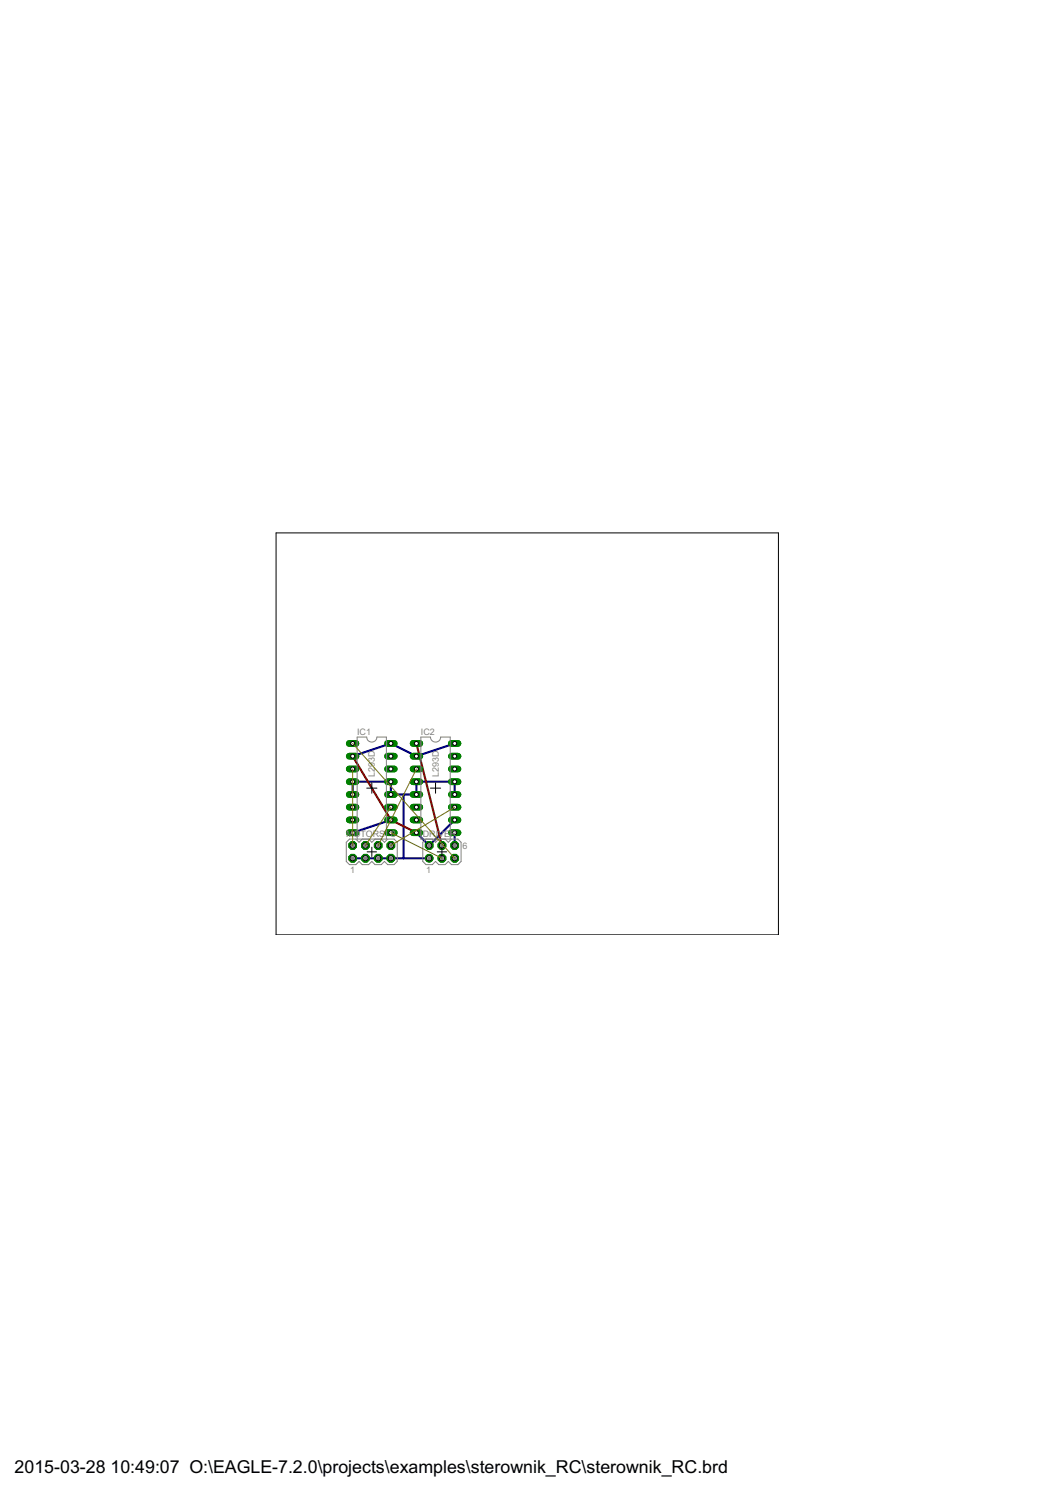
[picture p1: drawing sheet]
<svg xmlns="http://www.w3.org/2000/svg" width="210mm" height="297mm" viewBox="0 0 210 297" stroke-linecap="round" stroke-linejoin="round" font-family="sans-serif">
<defs><g id="words">
<g font-size="4">
<text x="2.9" y="293.1">2015-03-28</text>
<text x="22" y="293.1">10:49:07 O:\EAGLE-7.2.0\projects\examples\sterownik_RC\sterownik_RC.brd</text>
</g>
<g font-size="2" fill="#808080">
<text x="71" y="146.3">IC1</text>
<text x="83.7" y="146.3">IC2</text>
<text x="74.6" y="154.6" transform="rotate(-90 74.6 154.6)">L293D</text>
<text x="87.3" y="154.6" transform="rotate(-90 87.3 154.6)">L293D</text>
<text x="68.9" y="166.6">M</text>
<text x="70.4" y="166.6">OTORS</text>
<text x="77.8" y="166.6">8</text>
<text x="84.1" y="166.6">DRIVER</text>
<text x="69.7" y="173.7">1</text>
<text x="84.8" y="173.7">1</text>
<text x="92" y="168.9">6</text>
</g>
</g></defs>
<path d="M70.2 158.1v-2.6h7.6v2.6h5v-2.6h7.7v2.6M80.3 158.1v12.7M90.5 147.9l-7.7 2.6-5-2.6-7.6 2.6M70.2 170.8h15.2M77.8 163.1l-7.6 2.6M90.5 163.1l-5.1 5.1-2.6-2.5M90.5 165.7v2.5" fill="none" stroke="#000080" stroke-width=".42"/>
<path d="M69.5 147.9h1.3" fill="none" stroke="#008000" stroke-width="1.3"/>
<circle cx="70.2" cy="147.9" r=".4" fill="#fff" stroke="#000" stroke-width=".2"/>
<path d="M69.5 150.5h1.3" fill="none" stroke="#008000" stroke-width="1.3"/>
<circle cx="70.2" cy="150.5" r=".4" fill="#fff" stroke="#000" stroke-width=".2"/>
<path d="M69.5 163.1h1.3" fill="none" stroke="#008000" stroke-width="1.3"/>
<circle cx="70.2" cy="163.1" r=".4" fill="#fff" stroke="#000" stroke-width=".2"/>
<path d="M69.5 165.7h1.3" fill="none" stroke="#008000" stroke-width="1.3"/>
<circle cx="70.2" cy="165.7" r=".4" fill="#fff" stroke="#000" stroke-width=".2"/>
<path d="M69.5 153h1.3" fill="none" stroke="#008000" stroke-width="1.3"/>
<circle cx="70.2" cy="153" r=".4" fill="#fff" stroke="#000" stroke-width=".2"/>
<path d="M69.5 155.5h1.3" fill="none" stroke="#008000" stroke-width="1.3"/>
<circle cx="70.2" cy="155.5" r=".4" fill="#fff" stroke="#000" stroke-width=".2"/>
<path d="M69.5 160.6h1.3" fill="none" stroke="#008000" stroke-width="1.3"/>
<circle cx="70.2" cy="160.6" r=".4" fill="#fff" stroke="#000" stroke-width=".2"/>
<path d="M69.5 158.1h1.3" fill="none" stroke="#008000" stroke-width="1.3"/>
<circle cx="70.2" cy="158.1" r=".4" fill="#fff" stroke="#000" stroke-width=".2"/>
<path d="M77.1 165.7h1.3" fill="none" stroke="#008000" stroke-width="1.3"/>
<circle cx="77.8" cy="165.7" r=".4" fill="#fff" stroke="#000" stroke-width=".2"/>
<path d="M77.1 163.1h1.3" fill="none" stroke="#008000" stroke-width="1.3"/>
<circle cx="77.8" cy="163.1" r=".4" fill="#fff" stroke="#000" stroke-width=".2"/>
<path d="M77.1 160.6h1.3" fill="none" stroke="#008000" stroke-width="1.3"/>
<circle cx="77.8" cy="160.6" r=".4" fill="#fff" stroke="#000" stroke-width=".2"/>
<path d="M77.1 158.1h1.3" fill="none" stroke="#008000" stroke-width="1.3"/>
<circle cx="77.8" cy="158.1" r=".4" fill="#fff" stroke="#000" stroke-width=".2"/>
<path d="M77.1 155.5h1.3" fill="none" stroke="#008000" stroke-width="1.3"/>
<circle cx="77.8" cy="155.5" r=".4" fill="#fff" stroke="#000" stroke-width=".2"/>
<path d="M77.1 153h1.3" fill="none" stroke="#008000" stroke-width="1.3"/>
<circle cx="77.8" cy="153" r=".4" fill="#fff" stroke="#000" stroke-width=".2"/>
<path d="M77.1 150.5h1.3" fill="none" stroke="#008000" stroke-width="1.3"/>
<circle cx="77.8" cy="150.5" r=".4" fill="#fff" stroke="#000" stroke-width=".2"/>
<path d="M77.1 147.9h1.3" fill="none" stroke="#008000" stroke-width="1.3"/>
<circle cx="77.8" cy="147.9" r=".4" fill="#fff" stroke="#000" stroke-width=".2"/>
<path d="M82.2 147.9h1.3" fill="none" stroke="#008000" stroke-width="1.3"/>
<circle cx="82.8" cy="147.9" r=".4" fill="#fff" stroke="#000" stroke-width=".2"/>
<path d="M82.2 150.5h1.3" fill="none" stroke="#008000" stroke-width="1.3"/>
<circle cx="82.8" cy="150.5" r=".4" fill="#fff" stroke="#000" stroke-width=".2"/>
<path d="M82.2 163.1h1.3" fill="none" stroke="#008000" stroke-width="1.3"/>
<circle cx="82.8" cy="163.1" r=".4" fill="#fff" stroke="#000" stroke-width=".2"/>
<path d="M82.2 165.7h1.3" fill="none" stroke="#008000" stroke-width="1.3"/>
<circle cx="82.8" cy="165.7" r=".4" fill="#fff" stroke="#000" stroke-width=".2"/>
<path d="M82.2 153h1.3" fill="none" stroke="#008000" stroke-width="1.3"/>
<circle cx="82.8" cy="153" r=".4" fill="#fff" stroke="#000" stroke-width=".2"/>
<path d="M82.2 155.5h1.3" fill="none" stroke="#008000" stroke-width="1.3"/>
<circle cx="82.8" cy="155.5" r=".4" fill="#fff" stroke="#000" stroke-width=".2"/>
<path d="M82.2 160.6h1.3" fill="none" stroke="#008000" stroke-width="1.3"/>
<circle cx="82.8" cy="160.6" r=".4" fill="#fff" stroke="#000" stroke-width=".2"/>
<path d="M82.2 158.1h1.3" fill="none" stroke="#008000" stroke-width="1.3"/>
<circle cx="82.8" cy="158.1" r=".4" fill="#fff" stroke="#000" stroke-width=".2"/>
<path d="M89.8 165.7h1.3" fill="none" stroke="#008000" stroke-width="1.3"/>
<circle cx="90.5" cy="165.7" r=".4" fill="#fff" stroke="#000" stroke-width=".2"/>
<path d="M89.8 163.1h1.3" fill="none" stroke="#008000" stroke-width="1.3"/>
<circle cx="90.5" cy="163.1" r=".4" fill="#fff" stroke="#000" stroke-width=".2"/>
<path d="M89.8 160.6h1.3" fill="none" stroke="#008000" stroke-width="1.3"/>
<circle cx="90.5" cy="160.6" r=".4" fill="#fff" stroke="#000" stroke-width=".2"/>
<path d="M89.8 158.1h1.3" fill="none" stroke="#008000" stroke-width="1.3"/>
<circle cx="90.5" cy="158.1" r=".4" fill="#fff" stroke="#000" stroke-width=".2"/>
<path d="M89.8 155.5h1.3" fill="none" stroke="#008000" stroke-width="1.3"/>
<circle cx="90.5" cy="155.5" r=".4" fill="#fff" stroke="#000" stroke-width=".2"/>
<path d="M89.8 153h1.3" fill="none" stroke="#008000" stroke-width="1.3"/>
<circle cx="90.5" cy="153" r=".4" fill="#fff" stroke="#000" stroke-width=".2"/>
<path d="M89.8 150.5h1.3" fill="none" stroke="#008000" stroke-width="1.3"/>
<circle cx="90.5" cy="150.5" r=".4" fill="#fff" stroke="#000" stroke-width=".2"/>
<path d="M89.8 147.9h1.3" fill="none" stroke="#008000" stroke-width="1.3"/>
<circle cx="90.5" cy="147.9" r=".4" fill="#fff" stroke="#000" stroke-width=".2"/>
<circle cx="70.2" cy="170.8" r=".83" fill="#008000" stroke="#008000" stroke-width=".2"/>
<circle cx="70.2" cy="170.8" r=".51" fill="#fff" stroke="#000" stroke-width=".2"/>
<circle cx="72.7" cy="170.8" r=".83" fill="#008000" stroke="#008000" stroke-width=".2"/>
<circle cx="72.7" cy="170.8" r=".51" fill="#fff" stroke="#000" stroke-width=".2"/>
<circle cx="75.2" cy="170.8" r=".83" fill="#008000" stroke="#008000" stroke-width=".2"/>
<circle cx="75.2" cy="170.8" r=".51" fill="#fff" stroke="#000" stroke-width=".2"/>
<circle cx="77.8" cy="170.8" r=".83" fill="#008000" stroke="#008000" stroke-width=".2"/>
<circle cx="77.8" cy="170.8" r=".51" fill="#fff" stroke="#000" stroke-width=".2"/>
<circle cx="70.2" cy="168.2" r=".83" fill="#008000" stroke="#008000" stroke-width=".2"/>
<circle cx="70.2" cy="168.2" r=".51" fill="#fff" stroke="#000" stroke-width=".2"/>
<circle cx="72.7" cy="168.2" r=".83" fill="#008000" stroke="#008000" stroke-width=".2"/>
<circle cx="72.7" cy="168.2" r=".51" fill="#fff" stroke="#000" stroke-width=".2"/>
<circle cx="75.2" cy="168.2" r=".83" fill="#008000" stroke="#008000" stroke-width=".2"/>
<circle cx="75.2" cy="168.2" r=".51" fill="#fff" stroke="#000" stroke-width=".2"/>
<circle cx="77.8" cy="168.2" r=".83" fill="#008000" stroke="#008000" stroke-width=".2"/>
<circle cx="77.8" cy="168.2" r=".51" fill="#fff" stroke="#000" stroke-width=".2"/>
<circle cx="85.4" cy="170.8" r=".76" fill="#008000" stroke="#008000" stroke-width=".2"/>
<circle cx="85.4" cy="170.8" r=".51" fill="#fff" stroke="#000" stroke-width=".2"/>
<circle cx="87.9" cy="170.8" r=".83" fill="#008000" stroke="#008000" stroke-width=".2"/>
<circle cx="87.9" cy="170.8" r=".51" fill="#fff" stroke="#000" stroke-width=".2"/>
<circle cx="90.5" cy="170.8" r=".83" fill="#008000" stroke="#008000" stroke-width=".2"/>
<circle cx="90.5" cy="170.8" r=".51" fill="#fff" stroke="#000" stroke-width=".2"/>
<circle cx="85.4" cy="168.2" r=".83" fill="#008000" stroke="#008000" stroke-width=".2"/>
<circle cx="85.4" cy="168.2" r=".51" fill="#fff" stroke="#000" stroke-width=".2"/>
<circle cx="87.9" cy="168.2" r=".83" fill="#008000" stroke="#008000" stroke-width=".2"/>
<circle cx="87.9" cy="168.2" r=".51" fill="#fff" stroke="#000" stroke-width=".2"/>
<circle cx="90.5" cy="168.2" r=".83" fill="#008000" stroke="#008000" stroke-width=".2"/>
<circle cx="90.5" cy="168.2" r=".51" fill="#fff" stroke="#000" stroke-width=".2"/>
<path d="M70.2 150.5l7.6 12.6 5 2.6M82.8 147.9l5.1 20.3" fill="none" stroke="#800000" stroke-width=".42"/>
<path d="M69.5 147.9h1.3" fill="none" stroke="#008000" stroke-width="1.3"/>
<circle cx="70.2" cy="147.9" r=".4" fill="#fff" stroke="#000" stroke-width=".2"/>
<path d="M69.5 150.5h1.3" fill="none" stroke="#008000" stroke-width="1.3"/>
<circle cx="70.2" cy="150.5" r=".4" fill="#fff" stroke="#000" stroke-width=".2"/>
<path d="M69.5 163.1h1.3" fill="none" stroke="#008000" stroke-width="1.3"/>
<circle cx="70.2" cy="163.1" r=".4" fill="#fff" stroke="#000" stroke-width=".2"/>
<path d="M69.5 165.7h1.3" fill="none" stroke="#008000" stroke-width="1.3"/>
<circle cx="70.2" cy="165.7" r=".4" fill="#fff" stroke="#000" stroke-width=".2"/>
<path d="M69.5 153h1.3" fill="none" stroke="#008000" stroke-width="1.3"/>
<circle cx="70.2" cy="153" r=".4" fill="#fff" stroke="#000" stroke-width=".2"/>
<path d="M69.5 155.5h1.3" fill="none" stroke="#008000" stroke-width="1.3"/>
<circle cx="70.2" cy="155.5" r=".4" fill="#fff" stroke="#000" stroke-width=".2"/>
<path d="M69.5 160.6h1.3" fill="none" stroke="#008000" stroke-width="1.3"/>
<circle cx="70.2" cy="160.6" r=".4" fill="#fff" stroke="#000" stroke-width=".2"/>
<path d="M69.5 158.1h1.3" fill="none" stroke="#008000" stroke-width="1.3"/>
<circle cx="70.2" cy="158.1" r=".4" fill="#fff" stroke="#000" stroke-width=".2"/>
<path d="M77.1 165.7h1.3" fill="none" stroke="#008000" stroke-width="1.3"/>
<circle cx="77.8" cy="165.7" r=".4" fill="#fff" stroke="#000" stroke-width=".2"/>
<path d="M77.1 163.1h1.3" fill="none" stroke="#008000" stroke-width="1.3"/>
<circle cx="77.8" cy="163.1" r=".4" fill="#fff" stroke="#000" stroke-width=".2"/>
<path d="M77.1 160.6h1.3" fill="none" stroke="#008000" stroke-width="1.3"/>
<circle cx="77.8" cy="160.6" r=".4" fill="#fff" stroke="#000" stroke-width=".2"/>
<path d="M77.1 158.1h1.3" fill="none" stroke="#008000" stroke-width="1.3"/>
<circle cx="77.8" cy="158.1" r=".4" fill="#fff" stroke="#000" stroke-width=".2"/>
<path d="M77.1 155.5h1.3" fill="none" stroke="#008000" stroke-width="1.3"/>
<circle cx="77.8" cy="155.5" r=".4" fill="#fff" stroke="#000" stroke-width=".2"/>
<path d="M77.1 153h1.3" fill="none" stroke="#008000" stroke-width="1.3"/>
<circle cx="77.8" cy="153" r=".4" fill="#fff" stroke="#000" stroke-width=".2"/>
<path d="M77.1 150.5h1.3" fill="none" stroke="#008000" stroke-width="1.3"/>
<circle cx="77.8" cy="150.5" r=".4" fill="#fff" stroke="#000" stroke-width=".2"/>
<path d="M77.1 147.9h1.3" fill="none" stroke="#008000" stroke-width="1.3"/>
<circle cx="77.8" cy="147.9" r=".4" fill="#fff" stroke="#000" stroke-width=".2"/>
<path d="M82.2 147.9h1.3" fill="none" stroke="#008000" stroke-width="1.3"/>
<circle cx="82.8" cy="147.9" r=".4" fill="#fff" stroke="#000" stroke-width=".2"/>
<path d="M82.2 150.5h1.3" fill="none" stroke="#008000" stroke-width="1.3"/>
<circle cx="82.8" cy="150.5" r=".4" fill="#fff" stroke="#000" stroke-width=".2"/>
<path d="M82.2 163.1h1.3" fill="none" stroke="#008000" stroke-width="1.3"/>
<circle cx="82.8" cy="163.1" r=".4" fill="#fff" stroke="#000" stroke-width=".2"/>
<path d="M82.2 165.7h1.3" fill="none" stroke="#008000" stroke-width="1.3"/>
<circle cx="82.8" cy="165.7" r=".4" fill="#fff" stroke="#000" stroke-width=".2"/>
<path d="M82.2 153h1.3" fill="none" stroke="#008000" stroke-width="1.3"/>
<circle cx="82.8" cy="153" r=".4" fill="#fff" stroke="#000" stroke-width=".2"/>
<path d="M82.2 155.5h1.3" fill="none" stroke="#008000" stroke-width="1.3"/>
<circle cx="82.8" cy="155.5" r=".4" fill="#fff" stroke="#000" stroke-width=".2"/>
<path d="M82.2 160.6h1.3" fill="none" stroke="#008000" stroke-width="1.3"/>
<circle cx="82.8" cy="160.6" r=".4" fill="#fff" stroke="#000" stroke-width=".2"/>
<path d="M82.2 158.1h1.3" fill="none" stroke="#008000" stroke-width="1.3"/>
<circle cx="82.8" cy="158.1" r=".4" fill="#fff" stroke="#000" stroke-width=".2"/>
<path d="M89.8 165.7h1.3" fill="none" stroke="#008000" stroke-width="1.3"/>
<circle cx="90.5" cy="165.7" r=".4" fill="#fff" stroke="#000" stroke-width=".2"/>
<path d="M89.8 163.1h1.3" fill="none" stroke="#008000" stroke-width="1.3"/>
<circle cx="90.5" cy="163.1" r=".4" fill="#fff" stroke="#000" stroke-width=".2"/>
<path d="M89.8 160.6h1.3" fill="none" stroke="#008000" stroke-width="1.3"/>
<circle cx="90.5" cy="160.6" r=".4" fill="#fff" stroke="#000" stroke-width=".2"/>
<path d="M89.8 158.1h1.3" fill="none" stroke="#008000" stroke-width="1.3"/>
<circle cx="90.5" cy="158.1" r=".4" fill="#fff" stroke="#000" stroke-width=".2"/>
<path d="M89.8 155.5h1.3" fill="none" stroke="#008000" stroke-width="1.3"/>
<circle cx="90.5" cy="155.5" r=".4" fill="#fff" stroke="#000" stroke-width=".2"/>
<path d="M89.8 153h1.3" fill="none" stroke="#008000" stroke-width="1.3"/>
<circle cx="90.5" cy="153" r=".4" fill="#fff" stroke="#000" stroke-width=".2"/>
<path d="M89.8 150.5h1.3" fill="none" stroke="#008000" stroke-width="1.3"/>
<circle cx="90.5" cy="150.5" r=".4" fill="#fff" stroke="#000" stroke-width=".2"/>
<path d="M89.8 147.9h1.3" fill="none" stroke="#008000" stroke-width="1.3"/>
<circle cx="90.5" cy="147.9" r=".4" fill="#fff" stroke="#000" stroke-width=".2"/>
<circle cx="70.2" cy="170.8" r=".83" fill="#008000" stroke="#008000" stroke-width=".2"/>
<circle cx="70.2" cy="170.8" r=".51" fill="#fff" stroke="#000" stroke-width=".2"/>
<circle cx="72.7" cy="170.8" r=".83" fill="#008000" stroke="#008000" stroke-width=".2"/>
<circle cx="72.7" cy="170.8" r=".51" fill="#fff" stroke="#000" stroke-width=".2"/>
<circle cx="75.2" cy="170.8" r=".83" fill="#008000" stroke="#008000" stroke-width=".2"/>
<circle cx="75.2" cy="170.8" r=".51" fill="#fff" stroke="#000" stroke-width=".2"/>
<circle cx="77.8" cy="170.8" r=".83" fill="#008000" stroke="#008000" stroke-width=".2"/>
<circle cx="77.8" cy="170.8" r=".51" fill="#fff" stroke="#000" stroke-width=".2"/>
<circle cx="70.2" cy="168.2" r=".83" fill="#008000" stroke="#008000" stroke-width=".2"/>
<circle cx="70.2" cy="168.2" r=".51" fill="#fff" stroke="#000" stroke-width=".2"/>
<circle cx="72.7" cy="168.2" r=".83" fill="#008000" stroke="#008000" stroke-width=".2"/>
<circle cx="72.7" cy="168.2" r=".51" fill="#fff" stroke="#000" stroke-width=".2"/>
<circle cx="75.2" cy="168.2" r=".83" fill="#008000" stroke="#008000" stroke-width=".2"/>
<circle cx="75.2" cy="168.2" r=".51" fill="#fff" stroke="#000" stroke-width=".2"/>
<circle cx="77.8" cy="168.2" r=".83" fill="#008000" stroke="#008000" stroke-width=".2"/>
<circle cx="77.8" cy="168.2" r=".51" fill="#fff" stroke="#000" stroke-width=".2"/>
<circle cx="85.4" cy="170.8" r=".76" fill="#008000" stroke="#008000" stroke-width=".2"/>
<circle cx="85.4" cy="170.8" r=".51" fill="#fff" stroke="#000" stroke-width=".2"/>
<circle cx="87.9" cy="170.8" r=".83" fill="#008000" stroke="#008000" stroke-width=".2"/>
<circle cx="87.9" cy="170.8" r=".51" fill="#fff" stroke="#000" stroke-width=".2"/>
<circle cx="90.5" cy="170.8" r=".83" fill="#008000" stroke="#008000" stroke-width=".2"/>
<circle cx="90.5" cy="170.8" r=".51" fill="#fff" stroke="#000" stroke-width=".2"/>
<circle cx="85.4" cy="168.2" r=".83" fill="#008000" stroke="#008000" stroke-width=".2"/>
<circle cx="85.4" cy="168.2" r=".51" fill="#fff" stroke="#000" stroke-width=".2"/>
<circle cx="87.9" cy="168.2" r=".83" fill="#008000" stroke="#008000" stroke-width=".2"/>
<circle cx="87.9" cy="168.2" r=".51" fill="#fff" stroke="#000" stroke-width=".2"/>
<circle cx="90.5" cy="168.2" r=".83" fill="#008000" stroke="#008000" stroke-width=".2"/>
<circle cx="90.5" cy="168.2" r=".51" fill="#fff" stroke="#000" stroke-width=".2"/>
<path d="M71.1 146.6h1.9a1.02 1.02 0 0 0 1 1 1.02 1.02 0 0 0 1-1h1.9v20.3h-5.8zM83.7 146.6h1.9a1.02 1.02 0 0 0 1.1 1 1.02 1.02 0 0 0 1-1h1.9v20.3h-5.9zM72.1 166.9l-.7 .7-.6-.7h-1.3l-.6 .7v3.8l.6 .6h1.3l.6-.6 .7 .6h1.2l.7-.6 .6 .6h1.3l.6-.6 .6 .6h1.3l.6-.6v-3.8l-.6-.7h-1.3l-.6 .7-.6-.7M73.3 166.9l.7 .7 .6-.7M84.8 166.9l-.7 .7v3.8l.7 .6h1.2l.7-.6 .6 .6h1.3l.6-.6 .6 .6h1.3l.6-.6v-3.8l-.6-.7h-1.3l-.6 .7-.6-.7M86 166.9l.7 .7 .6-.7" fill="none" stroke="#808080" stroke-width=".2"/>
<g fill="#808080" stroke="#808080" stroke-width=".2">
<path d="M72.5 170.5h.5v.5h-.5z"/>
<path d="M69.9 170.5h.5v.5h-.5z"/>
<path d="M75 170.5h.5v.5h-.5z"/>
<path d="M77.5 170.5h.5v.5h-.5z"/>
<path d="M69.9 168h.5v.5h-.5z"/>
<path d="M72.5 168h.5v.5h-.5z"/>
<path d="M75 168h.5v.5h-.5z"/>
<path d="M77.5 168h.5v.5h-.5z"/>
<path d="M87.7 170.5h.5v.5h-.5z"/>
<path d="M85.1 170.5h.5v.5h-.5z"/>
<path d="M90.2 170.5h.5v.5h-.5z"/>
<path d="M85.1 168h.5v.5h-.5z"/>
<path d="M87.7 168h.5v.5h-.5z"/>
<path d="M90.2 168h.5v.5h-.5z"/>
</g>
<path d="M54.9 106h100v80h-100zM73 156.8h2M74 155.8v2M85.6 156.8h2.1M86.7 155.8v2M73 169.5h1.9M74 168.6v1.8M87 169.5h1.9M87.9 168.6v1.8" fill="none" stroke="#000" stroke-width=".2"/>
<path d="M70.2 147.9l20.3 22.9M70.2 153v15.2M82.8 153l-7.6 15.2M77.8 165.7l10.1 5.1M77.8 160.6l-5.1 7.6M90.5 160.6l-12.7 7.6" fill="none" stroke="#808000" stroke-width=".2"/>
<use href="#words"/>
</svg>
